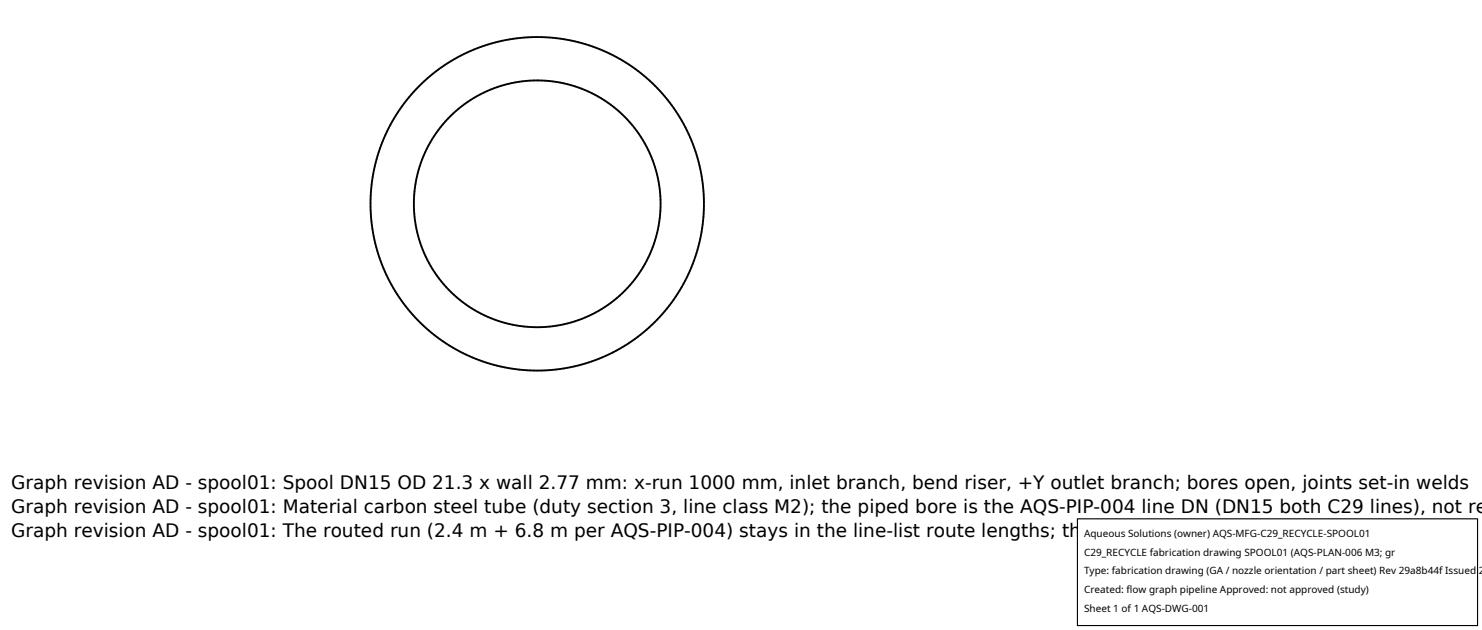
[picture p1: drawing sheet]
<svg xmlns="http://www.w3.org/2000/svg" width="212mm" height="90mm" viewBox="0 0 212 90" stroke-linecap="round" stroke-linejoin="round" font-family="sans-serif">
<defs><g id="words">
<g font-size="2.6">
<text x="1.6" y="69.8">Graph revision AD - spool01: Spool DN15 OD 21.3 x wall 2.77 mm: x-run 1000 mm, inlet branch, bend riser, +Y outlet branch; bores open, joints set-in welds</text>
<text x="1.6" y="73.3">Graph revision AD - spool01: Material carbon steel tube (duty section 3, line class M2); the piped bore is the AQS-PIP-004 line DN (DN15 both C29 lines), not re</text>
<text x="1.6" y="76.7">Graph revision AD - spool01: The routed run (2.4 m + 6.8 m per AQS-PIP-004) stays in the line-list route lengths; the model draws the in-envelope run</text>
</g>
<g font-size="1.4">
<text x="154.8" y="76.6">Aqueous Solutions (owner) AQS-MFG-C29_RECYCLE-SPOOL01</text>
<text x="154.8" y="79.3">C29_RECYCLE fabrication drawing SPOOL01 (AQS-PLAN-006 M3; gr</text>
<text x="154.8" y="82">Type: fabrication drawing (GA / nozzle orientation / part sheet) Rev 29a8b44f Issued 2</text>
<text x="154.8" y="84.7">Created: flow graph pipeline Approved: not approved (study)</text>
<text x="154.8" y="87.4">Sheet 1 of 1 AQS-DWG-001</text>
</g>
</g></defs>
<path d="M76.7 5.3a23.8 23.8 0 0 1 20.9 35.3 23.8 23.8 0 0 1-41 1.2 23.8 23.8 0 0 1 18.8-36.5h1.3M76.7 11.5a17.6 17.6 0 0 1 15.5 26.1 17.6 17.6 0 0 1-30.3 1 17.6 17.6 0 0 1 13.7-27.1h1.1" fill="none" stroke="#a0a0a0" stroke-width=".26" stroke-dasharray=".3 .3" stroke-linecap="butt"/>
<g fill="none" stroke="#000" stroke-width=".26">
<circle cx="76.7" cy="29.1" r="23.8"/>
<circle cx="76.7" cy="29.1" r="17.6"/>
</g>
<path d="M153.9 74.1h57.1v15.2h-57.1z" fill="#fff" stroke="#000" stroke-width=".16"/>
<use href="#words"/>
</svg>
